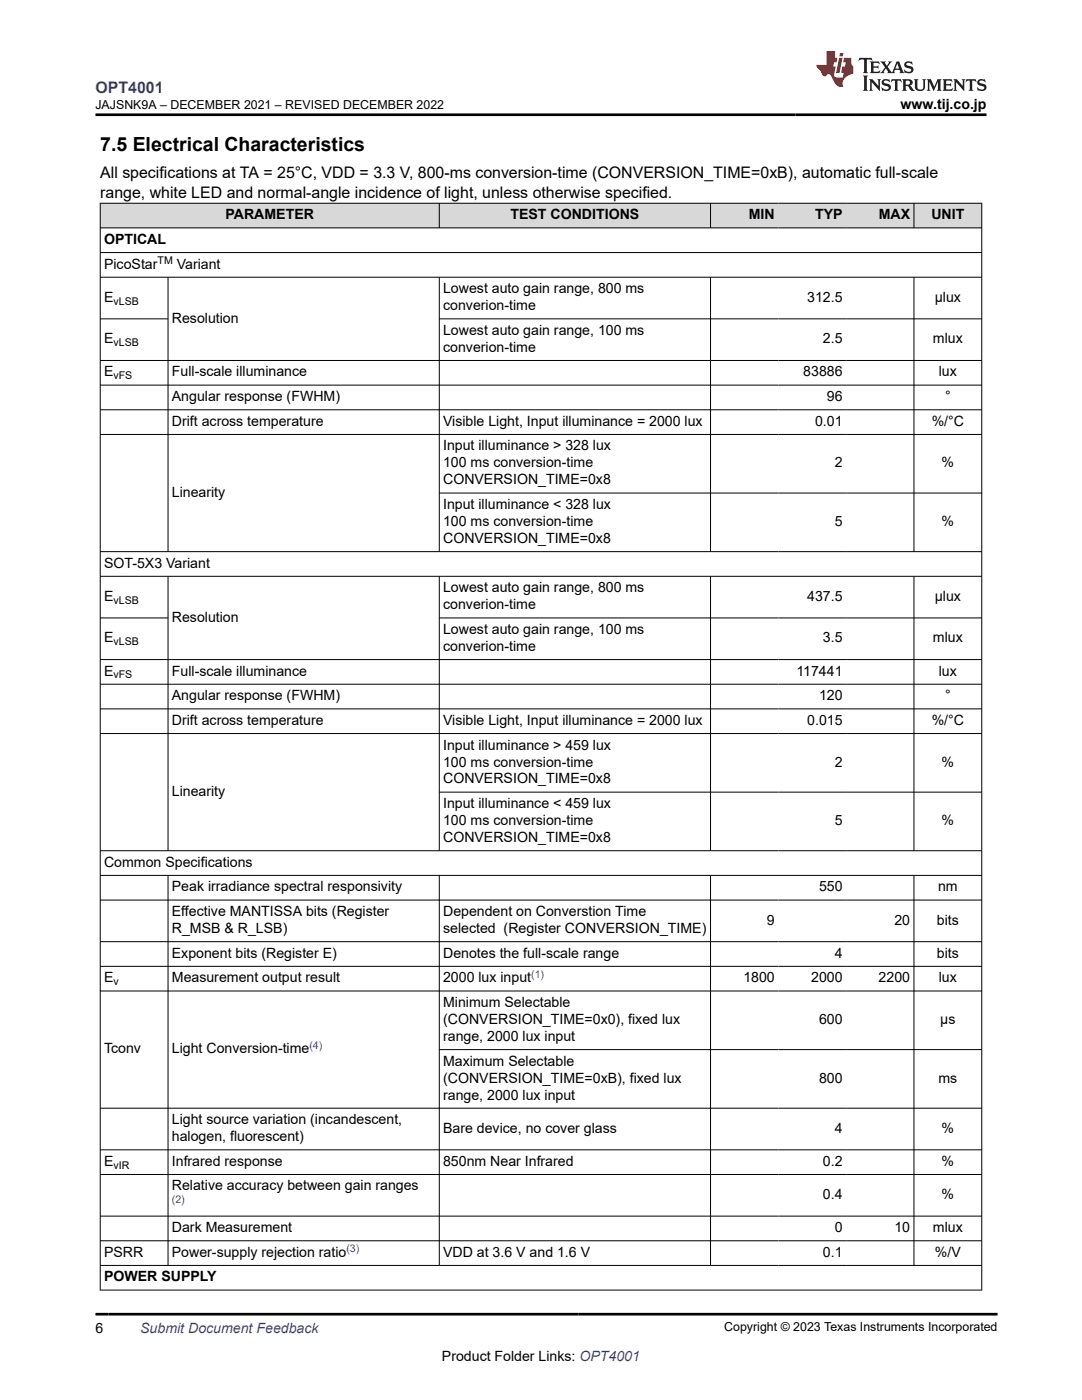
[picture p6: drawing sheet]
<svg xmlns="http://www.w3.org/2000/svg" width="216mm" height="279mm" viewBox="0 0 216 279" stroke-linecap="round" stroke-linejoin="round" font-family="sans-serif">
<defs><g id="words">
<text font-size="3.9" x="20" y="30.1">7.5 Electrical Characteristics</text>
<text font-size="3.2" fill="#00f" x="19.1" y="18.6">OPT4001</text>
<g font-size="3.2">
<text x="20" y="35.6">All specifications at TA = 25°C, VDD = 3.3 V, 800-ms conversion-time (CONVERSION_TIME=0xB), automatic full-scale</text>
<text x="20" y="39.4">range, white LED and normal-angle incidence of light, unless otherwise specified.</text>
</g>
<g font-size="2.8">
<text x="179.7" y="21.7">www.tij.co.jp</text>
<text x="45" y="43.8">PARAMETER</text>
<text x="101.9" y="43.8">TEST CONDITIONS</text>
<text x="149.4" y="43.8">MIN</text>
<text x="162.6" y="43.8">TYP</text>
<text x="175.3" y="43.8">MAX</text>
<text x="185.8" y="43.8">UNIT</text>
<text x="20.8" y="48.7">OPTICAL</text>
<text x="20.8" y="53.6">PicoStar</text>
<text x="35.3" y="53.6">Variant</text>
<text x="88.4" y="58.5">Lowest auto gain range, 800 ms</text>
<text x="20.8" y="60.2">E</text>
<text x="34.3" y="64.4">Resolution</text>
<text x="88.4" y="61.9">converion-time</text>
<text x="161.1" y="60.2">312.5</text>
<text x="186.5" y="60.2">µlux</text>
<text x="20.8" y="68.5">E</text>
<text x="88.4" y="66.8">Lowest auto gain range, 100 ms</text>
<text x="88.4" y="70.2">converion-time</text>
<text x="164.2" y="68.5">2.5</text>
<text x="186.2" y="68.5">mlux</text>
<text x="20.8" y="75.1">E</text>
<text x="34.3" y="75.1">Full-scale illuminance</text>
<text x="160.3" y="75.1">83886</text>
<text x="187.3" y="75.1">lux</text>
<text x="34.3" y="80.1">Angular response (FWHM)</text>
<text x="165" y="80.1">96</text>
<text x="188.6" y="80.1">°</text>
<text x="34.3" y="85">Drift across temperature</text>
<text x="88.4" y="85">Visible Light, Input illuminance = 2000 lux</text>
<text x="88.4" y="89.9">Input illuminance &gt; 328 lux</text>
<text x="162.6" y="85">0.01</text>
<text x="185.9" y="85">%/°C</text>
<text x="88.4" y="93.3">100 ms conversion-time</text>
<text x="166.6" y="93.3">2</text>
<text x="187.9" y="93.3">%</text>
<text x="34.3" y="99.1">Linearity</text>
<text x="88.4" y="96.7">CONVERSION_TIME=0x8</text>
<text x="88.4" y="101.6">Input illuminance &lt; 328 lux</text>
<text x="88.4" y="105">100 ms conversion-time</text>
<text x="166.6" y="105">5</text>
<text x="187.9" y="105">%</text>
<text x="20.8" y="113.3">SOT-5X3 Variant</text>
<text x="88.4" y="108.4">CONVERSION_TIME=0x8</text>
<text x="20.8" y="119.9">E</text>
<text x="88.4" y="118.2">Lowest auto gain range, 800 ms</text>
<text x="161.1" y="119.9">437.5</text>
<text x="186.5" y="119.9">µlux</text>
<text x="34.3" y="124.1">Resolution</text>
<text x="88.4" y="121.6">converion-time</text>
<text x="20.8" y="128.2">E</text>
<text x="88.4" y="126.5">Lowest auto gain range, 100 ms</text>
<text x="88.4" y="129.9">converion-time</text>
<text x="164.2" y="128.2">3.5</text>
<text x="186.2" y="128.2">mlux</text>
<text x="20.8" y="134.8">E</text>
<text x="34.3" y="134.8">Full-scale illuminance</text>
<text x="158.9" y="134.8">117441</text>
<text x="187.3" y="134.8">lux</text>
<text x="34.3" y="139.7">Angular response (FWHM)</text>
<text x="163.4" y="139.7">120</text>
<text x="188.6" y="139.7">°</text>
<text x="34.3" y="144.7">Drift across temperature</text>
<text x="88.4" y="144.7">Visible Light, Input illuminance = 2000 lux</text>
<text x="88.4" y="149.6">Input illuminance &gt; 459 lux</text>
<text x="161.1" y="144.7">0.015</text>
<text x="185.9" y="144.7">%/°C</text>
<text x="88.4" y="153">100 ms conversion-time</text>
<text x="166.6" y="153">2</text>
<text x="187.9" y="153">%</text>
<text x="34.3" y="158.8">Linearity</text>
<text x="88.4" y="156.4">CONVERSION_TIME=0x8</text>
<text x="88.4" y="161.3">Input illuminance &lt; 459 lux</text>
<text x="88.4" y="164.7">100 ms conversion-time</text>
<text x="166.6" y="164.7">5</text>
<text x="187.9" y="164.7">%</text>
<text x="20.8" y="173">Common Specifications</text>
<text x="88.4" y="168.1">CONVERSION_TIME=0x8</text>
<text x="34.3" y="177.9">Peak irradiance spectral responsivity</text>
<text x="163.4" y="177.9">550</text>
<text x="187.2" y="177.9">nm</text>
<text x="34.3" y="182.8">Effective MANTISSA bits (Register</text>
<text x="88.4" y="182.8">Dependent on Converstion Time</text>
<text x="153" y="184.5">9</text>
<text x="178.5" y="184.5">20</text>
<text x="186.9" y="184.5">bits</text>
<text x="34.3" y="186.2">R_MSB &amp; R_LSB)</text>
<text x="34.3" y="191.1">Exponent bits (Register E)</text>
<text x="88.4" y="186.2">selected (Register CONVERSION_TIME)</text>
<text x="88.4" y="191.1">Denotes the full-scale range</text>
<text x="166.6" y="191.1">4</text>
<text x="186.9" y="191.1">bits</text>
<text x="20.8" y="196">E</text>
<text x="34.3" y="196">Measurement output result</text>
<text x="88.4" y="196">2000 lux input</text>
<text x="148.3" y="196">1800</text>
<text x="161.9" y="196">2000</text>
<text x="175.3" y="196">2200</text>
<text x="187.3" y="196">lux</text>
<text x="88.4" y="201">Minimum Selectable</text>
<text x="88.4" y="204.4">(CONVERSION_TIME=0x0), fixed lux</text>
<text x="88.4" y="207.7">range, 2000 lux input</text>
<text x="163.4" y="204.4">600</text>
<text x="187.6" y="204.4">µs</text>
<text x="20.8" y="210.2">Tconv</text>
<text x="34.3" y="210.2">Light Conversion-time</text>
<text x="88.4" y="212.7">Maximum Selectable</text>
<text x="88.4" y="216">(CONVERSION_TIME=0xB), fixed lux</text>
<text x="88.4" y="219.4">range, 2000 lux input</text>
<text x="163.4" y="216">800</text>
<text x="187.3" y="216">ms</text>
<text x="34.3" y="224.4">Light source variation (incandescent,</text>
<text x="34.3" y="227.7">halogen, fluorescent)</text>
<text x="88.4" y="226.1">Bare device, no cover glass</text>
<text x="166.6" y="226.1">4</text>
<text x="187.9" y="226.1">%</text>
<text x="20.8" y="232.7">E</text>
<text x="34.3" y="232.7">Infrared response</text>
<text x="88.4" y="232.7">850nm Near Infrared</text>
<text x="164.2" y="232.7">0.2</text>
<text x="187.9" y="232.7">%</text>
<text x="34.3" y="237.6">Relative accuracy between gain ranges</text>
<text x="164.2" y="239.3">0.4</text>
<text x="187.9" y="239.3">%</text>
<text x="34.3" y="245.9">Dark Measurement</text>
<text x="166.6" y="245.9">0</text>
<text x="178.5" y="245.9">10</text>
<text x="186.2" y="245.9">mlux</text>
<text x="20.8" y="250.8">PSRR</text>
<text x="34.3" y="250.8">Power-supply rejection ratio</text>
<text x="88.4" y="250.8">VDD at 3.6 V and 1.6 V</text>
<text x="164.2" y="250.8">0.1</text>
<text x="186.5" y="250.8">%/V</text>
<text x="20.8" y="255.7">POWER SUPPLY</text>
<text x="19.1" y="266">6</text>
<text x="88.2" y="271.7">Product Folder Links: OPT4001</text>
</g>
<text font-size="2.8" fill="#00f" x="28" y="266">Submit Document Feedback</text>
<g font-size="2.5">
<text x="19.1" y="21.8">JAJSNK9A – DECEMBER 2021 – REVISED DECEMBER 2022</text>
<text x="144.5" y="265.7">Copyright © 2023 Texas Instruments Incorporated</text>
</g>
<g font-size="2.1">
<text x="31.4" y="52.7">TM</text>
<text x="22.6" y="60.8">vLSB</text>
<text x="22.6" y="69.1">vLSB</text>
<text x="22.6" y="75.7">vFS</text>
<text x="22.6" y="120.5">vLSB</text>
<text x="22.6" y="128.8">vLSB</text>
<text x="22.6" y="135.4">vFS</text>
<text x="22.6" y="196.6">v</text>
<text x="22.6" y="233.2">vIR</text>
</g>
<g font-size="2.1" fill="#00f">
<text x="106" y="195.1">(1)</text>
<text x="61.7" y="209.3">(4)</text>
<text x="34.3" y="240">(2)</text>
<text x="69.1" y="249.9">(3)</text>
</g>
</g></defs>
<g fill="#d8d8d8">
<path d="M20 40.6h175.9v4.9h-175.9z" fill-rule="evenodd"/>
<path d="M20.1 40.6h67.5v4.8h-67.5z" fill-rule="evenodd"/>
<path d="M87.7 40.6h54v4.8h-54z" fill-rule="evenodd"/>
<path d="M141.8 40.6h13.5v4.8h-13.5z" fill-rule="evenodd"/>
<path d="M155.3 40.6h13.5v4.8h-13.5z" fill-rule="evenodd"/>
<path d="M168.8 40.6h13.5v4.8h-13.5z" fill-rule="evenodd"/>
<path d="M182.4 40.6h13.4v4.8h-13.4z" fill-rule="evenodd"/>
</g>
<g fill="none" stroke="#000" stroke-width=".2">
<path d="M19.9 40.6h176.1M19.9 45.5h176.1M19.9 50.4h176.1M19.9 55.3h176.1M20 40.5v217M33.5 55.3v54.9M87.7 40.5v5M87.7 55.3v54.9M141.8 40.5v5M141.8 55.3v54.9M182.4 40.5v5M182.4 55.3v54.9"/>
<path d="M195.9 40.5v217M19.9 63.6h13.7M19.9 71.9h176.1M19.9 76.9h176.1M87.7 63.6h108.3M19.9 81.8h176.1M19.9 86.7h176.1M87.7 98.4h108.3M19.9 115h176.1M33.5 115v54.8M87.7 115v54.8M141.8 115v54.8"/>
<path d="M182.4 115v54.8M196 110.1h-176.1M19.9 123.3h13.7M19.9 131.6h176.1M19.9 136.6h176.1M87.7 123.3h108.3M19.9 141.5h176.1M19.9 146.4h176.1M87.7 158.1h108.3M19.9 174.7h176.1M19.9 179.6h176.1M33.5 174.7v77.9"/>
<path d="M87.7 174.7v77.9M141.8 174.7v77.9M182.4 174.7v77.9M196 169.8h-176.1M19.9 187.9h176.1M19.9 192.9h176.1M19.9 197.8h176.1M87.7 209.5h108.3M19.9 221.2h176.1M19.9 229.5h176.1M19.9 234.4h176.1M19.9 242.7h176.1"/>
<path d="M19.9 247.6h176.1M19.9 252.5h176.1M19.9 257.5h176.1"/>
</g>
<path d="M171.5 11.6l-.2 .5 .5-.2h.6v.1v2.2l-.2 .4h1l-.2-.4v-2.2v-.1h.5l.6 .2-.2-.5zM173.6 12.3l.2 .4v1.5l-.2 .4h1.9l.1-.6a1.08 1.08 0 0 1-1.3 .2v-.7h.6l.4 .2v-.7l-.4 .2h-.6v-.5l.2-.2a1 1 0 0 1 1 .3l-.1-.5zM175.7 12.3l.9 1.1-1 1.2h.9l-.2-.2 .5-.8 .4 .8-.2 .2h1.6l-.2-.2 .2-.5h.9l.1 .5-.1 .2h.9l-.2-.3-.8-2h-.5l-.9 2.2-.9-1.1 .9-1.1h-.8l.2 .2-.4 .6-.4-.6 .2-.2zM179 12.7l.4 1h-.7zM180.7 12.4a.65 .65 0 0 0-.2 .7 .65 .65 0 0 0 .6 .5l.6 .1 .1 .3a.79 .79 0 0 1-.7 .4 .79 .79 0 0 1-.7-.5l.1 .7 .2-.1a.93 .93 0 0 0 1.1 .1 .93 .93 0 0 0 .4-1 1.46 1.46 0 0 0-1.2-.6l-.1-.3a1.09 1.09 0 0 1 1.2 .2l-.2-.6-.1 .1-.5-.2zM172.2 15.1l.2 .4v2.2l-.2 .4h1l-.2-.4v-2.2l.2-.4zM173.4 15.8l.2 .4v1.5l-.2 .4h.8l-.3-.4 .1-1.3 1.6 1.8v-2l.2-.4h-.7l.1 .2 .1 1.1-1.2-1.3zM176.2 15.9a.65 .65 0 0 0-.2 .8 .65 .65 0 0 0 .6 .4l.6 .2 .1 .2a.79 .79 0 0 1-.7 .4 .79 .79 0 0 1-.7-.5l.1 .7 .2-.1a.93 .93 0 0 0 1.1 .1 .93 .93 0 0 0 .4-.9 1.46 1.46 0 0 0-1.2-.6l-.1-.4a1.09 1.09 0 0 1 1.2 .2l-.1-.6-.2 .1-.5-.1zM177.9 15.8l-.1 .6a.63 .63 0 0 1 .8-.3v1.6l-.3 .4h1l-.2-.4v-1.6a.66 .66 0 0 1 .8 .3l-.1-.6zM180 15.8l.2 .4v1.5l-.2 .4h1l-.2-.2-.1-.7h.5l.1 .2a.79 .79 0 0 0 1.2 .6l-1-.9a.61 .61 0 0 0 .6-.6 .61 .61 0 0 0-.5-.7zM180.8 16.1h.1a.47 .47 0 0 1 .5 .1 .47 .47 0 0 1 .1 .5l-.1 .1-.7 .1zM182.3 15.8l.2 .2a2.27 2.27 0 0 0 .4 2 1.04 1.04 0 0 0 1.7-.7v-1.3l.2-.2h-.8l.2 .4v1.1a.6 .6 0 0 1-.6 .6 .6 .6 0 0 1-.6-.6v-1.1l.3-.4zM184.9 15.8l.2 .4v1.5l-.2 .4h.8l-.3-.4v-1.4l.9 1.9 .9-1.9v1.4l-.3 .4h1l-.2-.4v-1.5l.2-.4h-.8l-.7 1.5-.6-1.5zM188.1 15.8l.2 .4v1.5l-.2 .4h1.9l.1-.6a1.09 1.09 0 0 1-1.3 .2v-.7h.6l.4 .2v-.6l-.4 .2h-.6v-.6l.2-.1a1.01 1.01 0 0 1 1 .3l-.1-.6zM190.2 15.8l.3 .4v1.5l-.3 .4h.8l-.2-.4v-1.3l1.6 1.8v-2l.2-.4h-.7l.2 .2v1.1l-1.2-1.3zM192.8 15.8l-.1 .6a.63 .63 0 0 1 .8-.3v1.6l-.3 .4h1l-.2-.4v-1.6a.66 .66 0 0 1 .8 .3l-.1-.6zM195.2 15.9a.65 .65 0 0 0-.2 .8 .65 .65 0 0 0 .6 .4l.6 .2 .2 .2a.79 .79 0 0 1-.7 .4 .79 .79 0 0 1-.7-.5l.1 .7 .2-.1a.93 .93 0 0 0 1 .1 .93 .93 0 0 0 .5-.9 1.46 1.46 0 0 0-1.3-.6v-.4a1.09 1.09 0 0 1 1.2 .2l-.2-.6-.2 .1-.5-.1z" fill="#231f20"/>
<path d="M164.9 10.2v2.8h-2l.1 .3 .8 1a.95 .95 0 0 0 1 .9 .59 .59 0 0 1 .5-.4 .59 .59 0 0 1 .5 .4l.4 .7a1.59 1.59 0 0 0 2.1 1.4 1.61 1.61 0 0 1 1-2.3l1-.3-.1-1.5a1.59 1.59 0 0 1-.3-1.7h-1.5l-.2 .9h.6l-.2 .9h-.5l-.2 1v.2l.4 .1-.1 .9h-.7a.73 .73 0 0 1-1-.7l.3-1.5h-.5l.1-.9h.5l.2-.9h-.5v-1.3zM167.4 11.5l-.6 3.1h.7l.6-3.1zM167.6 10.6l-.1 .6h.7l.1-.6z" fill="#ed1c24"/>
<path d="M19.1 22.9h177.8M19.1 262.3h179.9" fill="none" stroke="#000" stroke-width=".53"/>
<use href="#words"/>
</svg>
